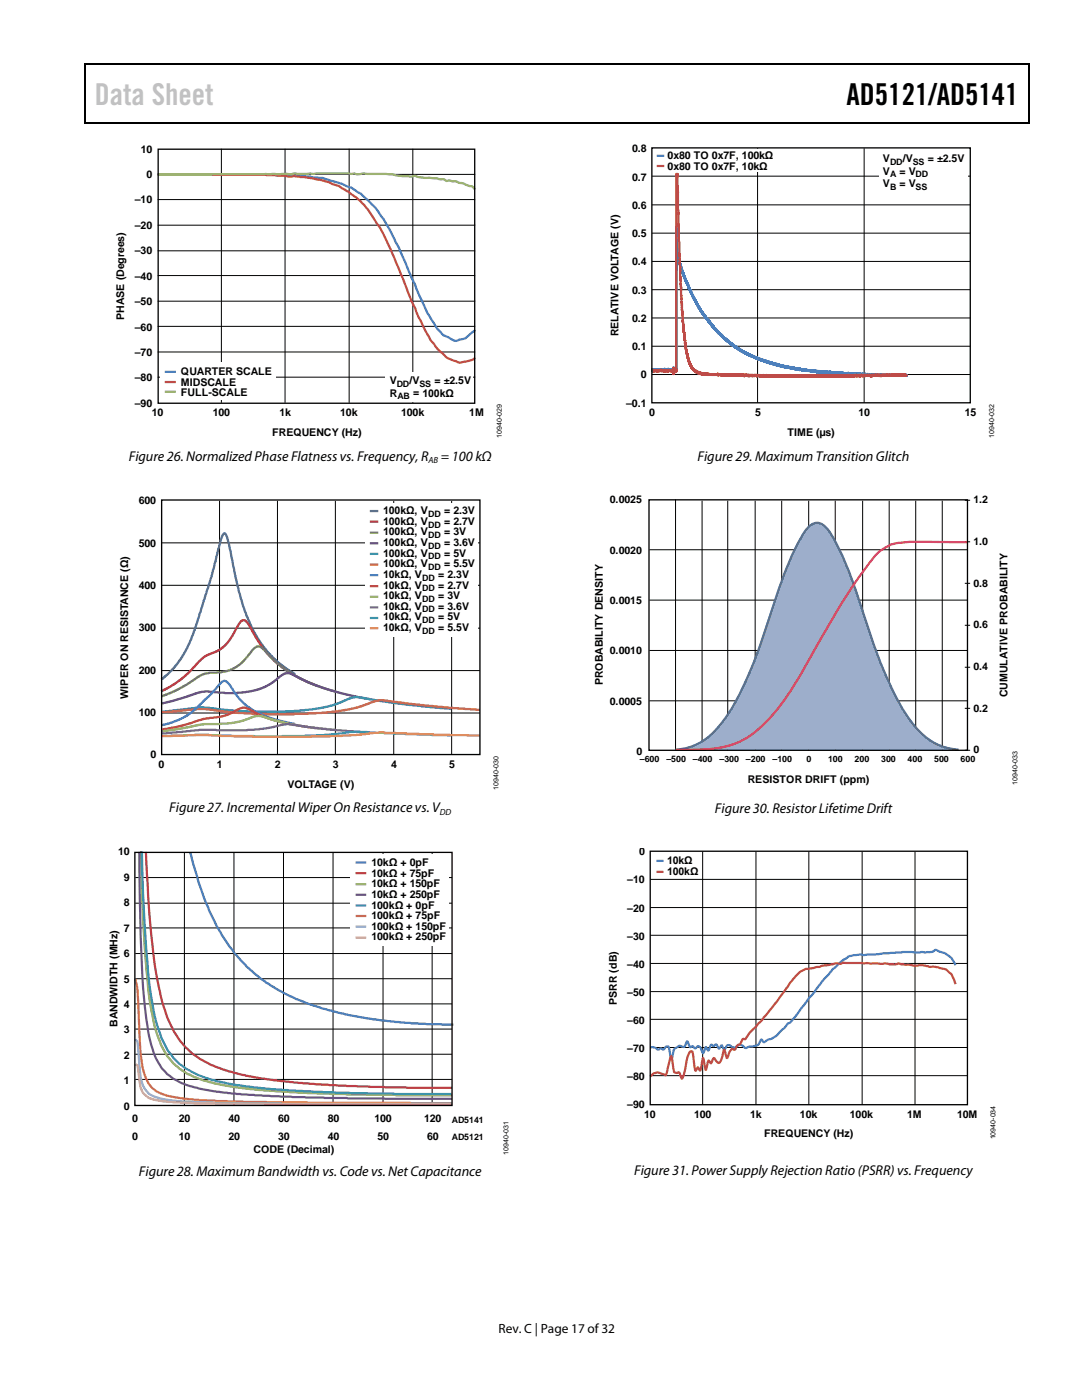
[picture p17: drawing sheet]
<svg xmlns="http://www.w3.org/2000/svg" width="216mm" height="279mm" viewBox="0 0 216 279" stroke-linecap="round" stroke-linejoin="round" font-family="sans-serif">
<defs><g id="words">
<text font-size="6" fill="#c1c1c1" x="18.9" y="20.9">Data Sheet</text>
<text font-size="6" x="168.9" y="20.9">AD5121/AD5141</text>
<g font-size="2.8">
<text x="25.7" y="91.9">Figure 26. NormalizedPhase Flatness vs. Frequency, R</text>
<text x="88" y="91.9">= 100 kΩ</text>
<text x="139.2" y="91.9">Figure 29. Maximum Transition Glitch</text>
<text x="33.8" y="162">Figure 27. Incremental Wiper On Resistance vs. V</text>
<text x="142.7" y="162.2">Figure 30. Resistor Lifetime Drift</text>
<text x="27.7" y="234.7">Figure 28. Maximum Bandwidth vs. Code vs. Net Capacitance</text>
<text x="126.5" y="234.4">Figure 31. Power Supply Rejection Ratio (PSRR) vs. Frequency</text>
</g>
<text font-size="2.7" x="99.5" y="266">Rev. C | Page 17 of32</text>
<g font-size="2.1">
<text x="28.1" y="30.5">10</text>
<text x="29.3" y="35.5">0</text>
<text x="126.1" y="30.4">0.8</text>
<text x="133.2" y="31.8">0x80 TO 0x7F, 100k</text>
<text x="133.2" y="33.9">0x80 TO 0x7F, 10k</text>
<text x="151.5" y="33.9">Ω</text>
<text x="152.6" y="31.8">Ω</text>
<text x="176.2" y="32.4">V</text>
<text x="176.2" y="34.9">V</text>
<text x="179.5" y="34.9">= V</text>
<text x="180.2" y="32.4">/V</text>
<text x="185.1" y="32.4">= ±2.5V</text>
<text x="26.9" y="40.6">–10</text>
<text x="126.1" y="41.7">0.6</text>
<text x="126.1" y="36">0.7</text>
<text x="176.2" y="37.3">V</text>
<text x="179.5" y="37.3">= V</text>
<text x="26.9" y="45.7">–20</text>
<text x="126.1" y="47.3">0.5</text>
<text x="26.9" y="50.7">–30</text>
<text x="126.1" y="53">0.4</text>
<text x="26.9" y="55.8">–40</text>
<text x="126.1" y="58.6">0.3</text>
<text x="24.8" y="63.9" transform="rotate(-90 24.8 63.9)">PHASE (Degrees)</text>
<text x="26.9" y="66">–60</text>
<text x="26.9" y="60.9">–50</text>
<text x="126.1" y="64.3">0.2</text>
<text x="26.9" y="71">–70</text>
<text x="123.4" y="67.1" transform="rotate(-90 123.4 67.1)">RELATIVE VOLTAGE (V)</text>
<text x="126.1" y="69.9">0.1</text>
<text x="26.9" y="76.1">–80</text>
<text x="36.1" y="74.9">QUARTER SCALE</text>
<text x="36.1" y="77">MIDSCALE</text>
<text x="77.8" y="76.7">V</text>
<text x="81.7" y="76.7">/V</text>
<text x="86.7" y="76.7">= ±2.5V</text>
<text x="127.9" y="75.5">0</text>
<text x="26.9" y="81.2">–90</text>
<text x="30.3" y="83">10</text>
<text x="36.1" y="79.1">FULL-SCALE</text>
<text x="42.4" y="83">100</text>
<text x="55.8" y="83">1k</text>
<text x="67.9" y="83">10k</text>
<text x="77.8" y="79.2">R</text>
<text x="80" y="83">100k</text>
<text x="82.5" y="79.2">= 100kΩ</text>
<text x="93.6" y="83">1M</text>
<text x="125" y="81.2">–0.1</text>
<text x="129.5" y="83">0</text>
<text x="150.7" y="83">5</text>
<text x="171.3" y="83">10</text>
<text x="192.5" y="83">15</text>
<text x="54.3" y="87">FREQUENCY (Hz)</text>
<text x="157.1" y="87">TIME (µs)</text>
<text x="27.7" y="100.6">600</text>
<text x="121.7" y="100.5">0.0025</text>
<text x="194.2" y="100.5">1.2</text>
<text x="76.4" y="104.7">100kΩ, V</text>
<text x="76.4" y="106.9">100kΩ, V</text>
<text x="76.4" y="102.6">100kΩ, V</text>
<text x="88.6" y="102.6">= 2.3V</text>
<text x="88.6" y="104.7">= 2.7V</text>
<text x="88.6" y="106.9">= 3V</text>
<text x="27.7" y="109.1">500</text>
<text x="76.4" y="109">100kΩ, V</text>
<text x="76.4" y="111.1">100kΩ, V</text>
<text x="76.4" y="113.2">100kΩ, V</text>
<text x="88.6" y="109">= 3.6V</text>
<text x="88.6" y="111.1">= 5V</text>
<text x="88.6" y="113.2">= 5.5V</text>
<text x="121.7" y="110.5">0.0020</text>
<text x="194.2" y="108.8">1.0</text>
<text x="27.7" y="117.6">400</text>
<text x="76.4" y="115.3">10kΩ, V</text>
<text x="76.4" y="117.4">10kΩ, V</text>
<text x="76.4" y="119.6">10kΩ, V</text>
<text x="87.4" y="115.3">= 2.3V</text>
<text x="87.4" y="117.4">= 2.7V</text>
<text x="87.4" y="119.6">= 3V</text>
<text x="194.2" y="117.1">0.8</text>
<text x="76.4" y="121.7">10kΩ, V</text>
<text x="76.4" y="123.8">10kΩ, V</text>
<text x="76.4" y="125.9">10kΩ, V</text>
<text x="87.4" y="121.7">= 3.6V</text>
<text x="87.4" y="123.8">= 5V</text>
<text x="87.4" y="125.9">= 5.5V</text>
<text x="121.7" y="120.5">0.0015</text>
<text x="194.2" y="125.4">0.6</text>
<text x="27.7" y="126">300</text>
<text x="121.7" y="130.6">0.0010</text>
<text x="27.7" y="134.5">200</text>
<text x="120.3" y="136.8" transform="rotate(-90 120.3 136.8)">PROBABILITY DENSITY</text>
<text x="194.2" y="133.7">0.4</text>
<text x="25.5" y="139.5" transform="rotate(-90 25.5 139.5)">WIPER ON RESISTANCE (Ω)</text>
<text x="27.7" y="142.9">100</text>
<text x="121.7" y="140.6">0.0005</text>
<text x="194.2" y="142">0.2</text>
<text x="201" y="139.1" transform="rotate(-90 201 139.1)">CUMULATIVE PROBABILITY</text>
<text x="30" y="151.4">0</text>
<text x="31.7" y="153.2">0</text>
<text x="43.3" y="153.2">1</text>
<text x="54.8" y="153.2">2</text>
<text x="66.4" y="153.2">3</text>
<text x="78" y="153.2">4</text>
<text x="89.6" y="153.2">5</text>
<text x="127" y="150.6">0</text>
<text x="194.2" y="150.3">0</text>
<text x="57.3" y="157.2">VOLTAGE (V)</text>
<text x="149.2" y="156.3">RESISTOR DRIFT (ppm)</text>
<text x="23.5" y="170.7">10</text>
<text x="74.1" y="172.9">10kΩ + 0pF</text>
<text x="127.5" y="170.7">0</text>
<text x="133.1" y="172.5">10kΩ</text>
<text x="24.7" y="175.8">9</text>
<text x="74.1" y="175">10kΩ + 75pF</text>
<text x="74.1" y="177.1">10kΩ + 150pF</text>
<text x="74.1" y="179.2">10kΩ + 250pF</text>
<text x="125.2" y="176.3">–10</text>
<text x="133.1" y="174.6">100kΩ</text>
<text x="24.7" y="185.9">7</text>
<text x="24.7" y="180.8">8</text>
<text x="74.1" y="181.3">100kΩ + 0pF</text>
<text x="74.1" y="183.5">100kΩ + 75pF</text>
<text x="74.1" y="185.6">100kΩ + 150pF</text>
<text x="125.2" y="181.9">–20</text>
<text x="24.7" y="191">6</text>
<text x="74.1" y="187.7">100kΩ + 250pF</text>
<text x="125.2" y="187.5">–30</text>
<text x="24.7" y="196.1">5</text>
<text x="125.2" y="193.1">–40</text>
<text x="24.7" y="201.2">4</text>
<text x="123.1" y="200.5" transform="rotate(-90 123.1 200.5)">PSRR (dB)</text>
<text x="125.2" y="198.7">–50</text>
<text x="23.4" y="205" transform="rotate(-90 23.4 205)">BANDWIDTH (MHz)</text>
<text x="24.7" y="206.2">3</text>
<text x="125.2" y="210">–70</text>
<text x="125.2" y="204.4">–60</text>
<text x="24.7" y="211.3">2</text>
<text x="125.2" y="215.6">–80</text>
<text x="24.7" y="221.5">0</text>
<text x="24.7" y="216.4">1</text>
<text x="125.2" y="221.2">–90</text>
<text x="26.4" y="224">0</text>
<text x="26.4" y="227.5">0</text>
<text x="35.7" y="224">20</text>
<text x="35.7" y="227.5">10</text>
<text x="45.6" y="224">40</text>
<text x="45.6" y="227.5">20</text>
<text x="55.5" y="224">60</text>
<text x="55.5" y="227.5">30</text>
<text x="65.4" y="224">80</text>
<text x="65.4" y="227.5">40</text>
<text x="74.7" y="224">100</text>
<text x="75.3" y="227.5">50</text>
<text x="84.6" y="224">120</text>
<text x="85.2" y="227.5">60</text>
<text x="128.6" y="223.1">10</text>
<text x="138.5" y="223.1">100</text>
<text x="149.7" y="223.1">1k</text>
<text x="152.5" y="227">FREQUENCY (Hz)</text>
<text x="159.6" y="223.1">10k</text>
<text x="169.6" y="223.1">100k</text>
<text x="181" y="223.1">1M</text>
<text x="191" y="223.1">10M</text>
<text x="50.6" y="230.1">CODE (Decimal)</text>
</g>
<g font-size="1.8">
<text x="177.6" y="32.9">DD</text>
<text x="177.6" y="35.4">A</text>
<text x="182.2" y="32.9">SS</text>
<text x="182.7" y="35.4">DD</text>
<text x="177.6" y="37.9">B</text>
<text x="182.7" y="37.9">SS</text>
<text x="79.2" y="77.2">DD</text>
<text x="83.7" y="77.2">SS</text>
<text x="79.3" y="79.7">AB</text>
<text x="85.5" y="92.5">AB</text>
<text x="85.4" y="103.2">DD</text>
<text x="85.4" y="105.3">DD</text>
<text x="85.4" y="107.4">DD</text>
<text x="85.4" y="109.5">DD</text>
<text x="85.4" y="111.6">DD</text>
<text x="85.4" y="113.7">DD</text>
<text x="84.3" y="115.9">DD</text>
<text x="84.3" y="118">DD</text>
<text x="84.3" y="120.1">DD</text>
<text x="84.3" y="122.2">DD</text>
<text x="84.3" y="124.3">DD</text>
<text x="84.3" y="126.4">DD</text>
<text x="87.8" y="162.6">DD</text>
<text x="90.2" y="224.1">AD5141</text>
<text x="90.2" y="227.5">AD5121</text>
</g>
<g font-size="1.7">
<text x="127.7" y="152.2">–600</text>
<text x="133" y="152.2">–500</text>
<text x="138.3" y="152.2">–400</text>
<text x="143.6" y="152.2">–300</text>
<text x="148.8" y="152.2">–200</text>
<text x="154.1" y="152.2">–100</text>
<text x="160.9" y="152.2">0</text>
<text x="165.2" y="152.2">100</text>
<text x="170.5" y="152.2">200</text>
<text x="175.8" y="152.2">300</text>
<text x="181.1" y="152.2">400</text>
<text x="186.4" y="152.2">500</text>
<text x="191.7" y="152.2">600</text>
</g>
<g font-size="1.4">
<text x="100.1" y="87.4" transform="rotate(-90 100.1 87.4)">10940-029</text>
<text x="198.4" y="87.4" transform="rotate(-90 198.4 87.4)">10940-032</text>
<text x="99.4" y="157.6" transform="rotate(-90 99.4 157.6)">10940-030</text>
<text x="203" y="156.7" transform="rotate(-90 203 156.7)">10940-033</text>
<text x="198.6" y="227.4" transform="rotate(-90 198.6 227.4)">10940-034</text>
<text x="101.5" y="230.5" transform="rotate(-90 101.5 230.5)">10940-031</text>
</g>
</g></defs>
<path d="M16.9 12.7h.2v1h-.2zM16.9 12.7h.2v.3h-.2zM82.5 12.7h.3v.3h-.3zM205.1 12.7h.3v1h-.3zM205.1 12.7h.3v.3h-.3zM16.9 24.4h.2v.2h-.2zM82.3 24.4h.2v.2h-.2zM205.1 24.4h.3v.2h-.3z" fill="#000"/>
<path d="M17 13.7v10.7M17.1 12.8h65.4M82.8 12.8h122.3M205.2 13.7v10.7M17.1 24.5h188" fill="none" stroke="#000" stroke-width=".25"/>
<g fill="none" stroke="#000" stroke-width=".2">
<path d="M31.5 39.8h63.3M31.5 34.8h63.3M44.2 29.7v50.7M56.9 29.7v50.7M69.7 29.7v50.7M82.4 29.7v50.7M31.5 55h63.3M31.5 50.1h63.3M31.5 44.9h63.3M31.5 75.3h63.3M31.5 70.2h63.3M31.5 65.1h63.3"/>
<path d="M31.5 60.1h63.3"/>
</g>
<path d="M31.5 34.8l25.9 .1 3.2 .2 1.7 .3a14.7 14.7 0 0 1 4.4 .8l2.2 .8a12.6 12.6 0 0 1 4.4 2.8l2 2.2 1.2 1.6 1.4 2.5 1.7 3.4 4.3 9.9a28.6 28.6 0 0 0 3.7 6.6 5.2 5.2 0 0 0 2.4 1.6 1.47 1.47 0 0 0 1.8 .2 2.38 2.38 0 0 0 2-1.1l1-.9" fill="none" stroke="#4a7ebb" stroke-width=".44"/>
<path d="M31.5 34.8l21.5 .1 3.8 .2 .6 .1h1.3l4.2 .5a15.2 15.2 0 0 1 4.2 1.3l.5 .1 1.7 1.1a14.9 14.9 0 0 1 5.8 6.3 42.3 42.3 0 0 1 3.8 7.7l3.2 7.9 2.4 5.1a16.8 16.8 0 0 0 2.7 4.3l.6 .7a6.4 6.4 0 0 0 4.3 2.1l2.1-.5 .6-.4" fill="none" stroke="#be4b48" stroke-width=".44"/>
<path d="M31.5 34.8h24.1l1.4-.1 1.1 .1 .6-.2h11.8a2.82 2.82 0 0 0 1.9 0l.6 .1a45.3 45.3 0 0 1 7.9 .5h1.2a2.39 2.39 0 0 1 1.7 .2l.9 .1a10.8 10.8 0 0 1 4.2 .5l.2 .1 .4-.1 1.5 .2 2.1 .7a2.46 2.46 0 0 1 1.7 .9" fill="none" stroke="#98b954" stroke-width=".44"/>
<path d="M32 72.4h23.1v7.4h-23.1z" fill="#fff"/>
<path d="M32.9 74.2h2.2" fill="none" stroke="#4a7ebb" stroke-width=".44"/>
<path d="M32.9 76.2h2.2" fill="none" stroke="#be4b48" stroke-width=".44"/>
<path d="M32.9 78.2h2.2" fill="none" stroke="#98b954" stroke-width=".44"/>
<path d="M31.6 29.8h63.1v50.7h-63.1z" fill="none" stroke="#000" stroke-width=".26"/>
<path d="M77 74.4h17.4v5.8h-17.4z" fill="#fff"/>
<path d="M43.8 100v50.6M55.4 100v50.6M66.9 100v50.6M78.6 100v50.6M90.1 100v50.6M32.3 116.8h63.5M32.3 108.3h63.5M32.3 133.8h63.5M32.3 125.4h63.5M32.3 142.3h63.5" fill="none" stroke="#000" stroke-width=".2"/>
<path d="M58.8 134.5l-2.7-1.8-2.4-2.2-1.9-2.4-1.1-1.9-1.5-3.3-1.2-3.4-1-4.3-1.3-6.6a3.9 3.9 0 0 0-.9-2.2l-.5 .5-.3 .9-1.8 7.2-3.3 10.7-.7 1.9-.8 1.7-1.9 3-1.7 1.9-1.5 1.4" fill="none" stroke="#3c679a" stroke-width=".44"/>
<path d="M63.4 136.9l-2.7-1-2.2-1.2-3.3-2.4-1.9-1.8-1.1-1.5-1.2-1.8-1.3-2.5a1.57 1.57 0 0 0-1.3-.9l-.7 .7-1.3 2.5-1.5 1.9-1.2 .9-3 1.3-3.7 3.8-2.1 1.6-2.6 1.5" fill="none" stroke="#9d3d3a" stroke-width=".44"/>
<path d="M66.9 138.1l-3.9-1.3-4.1-1.9-3.4-2.3-2.9-3a1.16 1.16 0 0 0-2-.1l-1.9 2.4-2 1.5-1.3 .5-1.2 .3-2.5 .1-1.2 .2-1 .6-1.7 1.2-2.3 1.3-3.2 1.3" fill="none" stroke="#7d9844" stroke-width=".44"/>
<path d="M73.8 139.6l-4.5-.9-4.1-1.2-3.7-1.3-3.4-1.7a2.04 2.04 0 0 0-2.3 .6l-1.2 1-1.4 .8-1.6 .7-1.4 .4-3 .3h-2.3l-3.3-.3-1.4 .1-4.2 1.4-3.7 .9" fill="none" stroke="#664e83" stroke-width=".44"/>
<path d="M89.9 141.5l-8.2-.8-6.4-.9-3.1-.6-1.5-.1-1 .3-1.6 .8-1.8 .6-2.7 .6-3.7 .5-2.9 .1h-7.5l-4-.2-5.4-.7-7.8 .9" fill="none" stroke="#388ca2" stroke-width=".44"/>
<path d="M95.8 141.7l-10.4-.8-8.8-1.2h-.9l-1.5 .4-2.1 .9-2 .5-3.2 .5-3.9 .4-4.3 .2-8.2-.1-5-.4-4.3-.6h-2.1l-6.8 .7" fill="none" stroke="#cb7833" stroke-width=".44"/>
<path d="M58.8 144.5l-4.8-1.1-1.8-.8-1.9-.9-1.8-1.4-1.5-1.8-.9-1.4a2.12 2.12 0 0 0-1.4-1.2l-.7 .4-1.3 1.7-3.8 3.7-1.5 1.1-2.2 1.1-2.9 .9" fill="none" stroke="#4a7ebb" stroke-width=".44"/>
<path d="M63.4 145.3l-4.9-.6-3.8-.9-2.9-1.1-2.1-1.1a2.08 2.08 0 0 0-2.5 .2l-2.2 1-1.7 .4-2.7 .2-3.9 1.4-3.4 .7-1 .1" fill="none" stroke="#be4b48" stroke-width=".44"/>
<path d="M66.9 145.6h-1.7l-5.6-.7-4.5-1-2.7-.9a3.5 3.5 0 0 0-2.9 .4l-2.7 .8-2.9 .3h-3.3l-4.2 .9-4.1 .5" fill="none" stroke="#98b954" stroke-width=".44"/>
<path d="M73.8 146.2l-8.6-.6-8.2-1.1-3.8 .9-2.5 .2h-11l-3.4 .5-4 .3" fill="none" stroke="#7d60a0" stroke-width=".44"/>
<path d="M89.9 146.8l-11.2-.4-7.9-.4-4.9 .6-5.2 .3-9.8 .1-9.3-.4-9.3 .3" fill="none" stroke="#46aac5" stroke-width=".44"/>
<path d="M95.8 146.8l-12.2-.3-8-.3-5.7 .6-8 .3h-11.3l-8.6-.4-9.7 .2" fill="none" stroke="#f69240" stroke-width=".44"/>
<path d="M32.3 99.8h63.5v50.8h-63.5z" fill="none" stroke="#000" stroke-width=".26"/>
<path d="M72.8 100.3h22.5v26.7h-22.5z" fill="#fff"/>
<path d="M73.8 102h1.7" fill="none" stroke="#3c679a" stroke-width=".44"/>
<path d="M73.8 104.1h1.7" fill="none" stroke="#9d3d3a" stroke-width=".44"/>
<path d="M73.8 106.3h1.7" fill="none" stroke="#7d9844" stroke-width=".44"/>
<path d="M73.8 108.4h1.7" fill="none" stroke="#664e83" stroke-width=".44"/>
<path d="M73.8 110.5h1.7" fill="none" stroke="#388ca2" stroke-width=".44"/>
<path d="M73.8 112.7h1.7" fill="none" stroke="#cb7833" stroke-width=".44"/>
<path d="M73.8 125.4h1.7" fill="none" stroke="#f69240" stroke-width=".44"/>
<path d="M73.8 114.8h1.7" fill="none" stroke="#4a7ebb" stroke-width=".44"/>
<path d="M73.8 117h1.7" fill="none" stroke="#be4b48" stroke-width=".44"/>
<path d="M73.8 119.1h1.7" fill="none" stroke="#98b954" stroke-width=".44"/>
<path d="M73.8 121.2h1.7" fill="none" stroke="#7d60a0" stroke-width=".44"/>
<path d="M73.8 123.3h1.7" fill="none" stroke="#46aac5" stroke-width=".44"/>
<g fill="none" stroke="#000" stroke-width=".2">
<path d="M27 175.1h63.2M36.8 170.1v50.5M46.7 170.1v50.5M56.6 170.1v50.5M66.5 170.1v50.5M76.4 170.1v50.5M86.2 170.1v50.5M27 195.3h63.2M27 190.3h63.2M27 185.2h63.2M27 180.2h63.2M27 215.4h63.2"/>
<path d="M27 210.4h63.2M27 205.4h63.2M27 200.3h63.2"/>
</g>
<path d="M37.9 170.1l1.6 5.7 1.3 3.6 .9 2.3 1.9 3.8a30 30 0 0 0 3.8 5.4l1.8 2 1.5 1.3 3.4 2.5 4.9 2.7 5.2 1.8 4.7 1.3 7.4 1.2 9 .7 5.2 .1" fill="none" stroke="#416fa6" stroke-width=".44"/>
<path d="M28.1 169.8l.4 12.7 .6 10a60.6 60.6 0 0 0 2.3 14.1 12.5 12.5 0 0 0 4.6 6.8l1.3 .9 1.5 .7 2.9 1 4.2 .8 5.7 .7 14.4 .8 13.3 .3h10.9" fill="none" stroke="#86a44a" stroke-width=".44"/>
<path d="M27.8 170l.3 18.2a102.5 102.5 0 0 0 2 20.1 11.3 11.3 0 0 0 4 6.6l2.3 1.3 3.4 1.1 3.4 .6 5 .5 7.9 .5 8.8 .2 25.3 .2" fill="none" stroke="#6e548d" stroke-width=".44"/>
<path d="M28.3 169.9l.3 9.6 .5 9.2a76.8 76.8 0 0 0 2.3 16.1l.7 2.1 .8 1.6a11.5 11.5 0 0 0 5 5.2l1.6 .8 3.7 1.3 4 .8 6.9 .8 6.4 .4 9.5 .4 20.1 .1" fill="none" stroke="#3d96ae" stroke-width=".44"/>
<path d="M27 195.3a19.8 19.8 0 0 1 .6 6.1l.3 5.8a19.5 19.5 0 0 0 1.4 8.4 5.3 5.3 0 0 0 3.6 2.9l4 .8 8.7 .5 15.9 .3 28.7 .1" fill="none" stroke="#da8137" stroke-width=".44"/>
<path d="M27 207.4a1.38 1.38 0 0 1 .5 1.2l.3 3.4a11.1 11.1 0 0 0 1 5.2l.1 .2a3.6 3.6 0 0 0 2.3 1.6l3.2 .7 8.4 .4 13.3 .2h34.1" fill="none" stroke="#8ea5cb" stroke-width=".44"/>
<path d="M27 212.4l.4 .3 .1 .5a15.2 15.2 0 0 0 .9 4.7 5 5 0 0 0 4 1.8l4 .4 6.8 .2 46.9 .1" fill="none" stroke="#ce8e8d" stroke-width=".44"/>
<path d="M29.1 170l.6 10.8 .6 6.7a58.9 58.9 0 0 0 3.5 16.4l.9 1.9 1.3 2 2.3 2.4 1.5 1.1 3.3 1.6 2.6 .9 3.5 .9 6.9 1.1 9.7 .8 11.1 .4 13.3 .1" fill="none" stroke="#a8423f" stroke-width=".44"/>
<path d="M26.9 170.1h63.3v50.5h-63.3z" fill="none" stroke="#000" stroke-width=".26"/>
<path d="M69.9 170.5h19.7v18.3h-19.7z" fill="#fff"/>
<path d="M71 172.1h2.1" fill="none" stroke="#416fa6" stroke-width=".44"/>
<path d="M71 176.5h2.1" fill="none" stroke="#86a44a" stroke-width=".44"/>
<path d="M71 178.6h2.1" fill="none" stroke="#6e548d" stroke-width=".44"/>
<path d="M71 180.7h2.1" fill="none" stroke="#3d96ae" stroke-width=".44"/>
<path d="M71 182.8h2.1" fill="none" stroke="#da8137" stroke-width=".44"/>
<path d="M71 184.9h2.1" fill="none" stroke="#8ea5cb" stroke-width=".44"/>
<path d="M71 187.1h2.1" fill="none" stroke="#ce8e8d" stroke-width=".44"/>
<path d="M71 174.3h2.1" fill="none" stroke="#a8423f" stroke-width=".44"/>
<path d="M130.1 35.2h63.5M151.2 29.6v50.8M172.4 29.6v50.8M130.1 57.8h63.5M130.1 52.2h63.5M130.1 46.5h63.5M130.1 40.9h63.5M130.1 69.1h63.5M130.1 63.5h63.5M130.1 74.7h63.5" fill="none" stroke="#000" stroke-width=".2"/>
<g fill="none" stroke="#4a7ebb" stroke-width=".44">
<path d="M130.2 73.7v.2v-.2v.2v-.2v.2v-.2v.2v-.2v.2v-.2v.2l.1-.2v.2v-.2v.2v-.2v.2v-.2v.2v-.2l.1 .2v-.2v.2v-.2v.2v-.2v.2l.1-.2v.2v-.2v.2v-.2v.2v-.2l.2 .2v-.2v.3v-.3l.1 .2v-.2v.2v-.2v.2v-.2l.1 .2v-.2v.2v-.2v.2v-.2l.1 .2v-.2v.2v-.2v.2v-.2v.2v-.2v.2l.1-.2v.2v-.2v.2l.1-.2v.2v-.2v.2l.1-.2v.2v-.2v.2v-.2l.1 .2v-.2v.2v-.2v.2v-.2l.1 .2v-.2v.2v-.2v.2v-.2v.2l.1-.2v.2v-.2v.2l.1-.2v.2v-.2v.2v-.2v.2v-.2v.2v-.2v.2v-.2l.1 .1M140.2 62.6l-.5-.9v.2l-.1-.5-.1 .2v-.3l-.1 .1v-.2l-.1 .1-.1-.7v.2l-.1-.3-.1 .1-.4-.9-.1 .1v-.3v.2v-.3v.2l-1.4-3v.2v-.3l-.1 .1v-.4v.2l-.3-1-.1 .2v-.3v.2l-1.1-3.5v.2v-.5v.3l-.1-.1v-.5l-.1 .2-.1-.9v1.2l-.1-3.7-.1 5.1v-6.3v6.8v-8.5v28.4l-.1 .3v-.3l-.1 .3-.1-.3v.4v-.4l-.1 .3-.1-.5v.9l-.1-1.2-.1 .8v-.4v.3l-.1-.2v.2v-.2v.2l-.1-.2v.2l-.1-.2v.2v-.2v.2v-.2v.2l-.2-.2v.3v-.3v.2l-.1-.2v.2v-.2l-.3 .2v-.2l-.1 .2v-.3v.3v-.2v.2l-.1-.2v.2h-.1v-.2v.2v-.2v.2v-.2v.2v-.2l-.1 .2v-.2v.2v-.2v.2v-.2v.2v-.2l-.1 .2v-.2v.2v-.2v.2v-.2v.2l-.2-.2v.2l-.1-.3v.3v-.2v.2v-.2v.2l-.1-.2v.2v-.2l-.1 .2v-.2v.3v-.3v.2v-.2l-.1 .2-.1-.2v.2v-.2v.2l-.1-.2v.2v-.2v.2v-.2v.2l-.1-.2v.2v-.2l-.2 .2v-.2v.2M140.2 62.7l.1-.2v.3l.1-.1v.2h.2v.3l.1-.2v.3l.1-.2v.4v-.3l.1 .4 .1-.1v.2l.1-.2v.3h.2l.1 .4 .1-.2v.3v-.2v.3l.1-.1 .3 .5M141.9 64.7l.1 .3v-.2v.2v-.2v.2v-.2l.1 .2 .1-.1 .1 .3v-.2v.3v-.2l.3 .6 .1-.2v.3l.1-.1 .2 .3v-.2l.2 .6 .1-.2v.3l.1-.2v.2v-.2v.2l.1-.1v.2v-.1h.1M143.6 66.6h.2v.3v-.2l.1 .2v-.2v.4l.1-.2 .2 .3v-.2v.2v-.1l.3 .5 .1-.1 .1 .2v-.2v.3l.1-.2v.3l.1-.2 .1 .3 .1-.2v.2v-.2v.2h.1l.1 .1v-.1v.2M145.3 68.1v-.1v.2v-.2l.3 .5v-.2v.2v-.2v.2v-.2v.2l.1-.1v.2l.1-.2v.3v-.2v.2v-.2l.1 .2 .1-.2 .1 .4 .1-.2v.3l.1-.3v.3l.1-.2 .2 .4v-.2v.2v-.2v.2l.1-.1 .1 .2v-.2v.3v-.2l.2 .3M147 69.4l.1 .2v-.1v.1l.1-.1 .1 .1v-.1v.2l.1-.2 .1 .4 .1-.2v.2v-.2v.2v-.2v.2v-.2v.2h.3v.2v-.3l.1 .4 .1-.2v.2h.2v.1l.1-.1 .1 .2 .1-.2v.3v-.2l.1 .2 .1-.2 .2 .4v-.2v.2l.1-.2v.3l.2-.2 .2 .4 .2-.3v.3l.1-.2v.2l.1-.1v.2v-.2v.2l.1-.1 .1 .2v-.2v.2l.1-.2v.2v-.2v.2v-.2l.2 .2M150.4 71.1v.2l.1-.2v.3v-.2v.2v-.2l.1 .2v-.2v.2v-.2v.2l.1-.1v.2v-.2v.2v-.2l.1 .2 .1-.2 .1 .3v-.2l.2 .3v-.2l.1 .2v-.2v.2l.1-.2v.2l.1-.1 .1 .2v-.2v.2v-.1l.1 .1 .1-.1 .1 .2v-.2v.2v-.2l.1 .2v-.2v.2M152 71.8l.1 .2v-.2v.2v-.2l.1 .2 .1-.2 .2 .4v-.3l.1 .3v-.2l.1 .2 .1-.2v.3v-.3l.1 .3v-.2l.1 .2 .1-.2v.3v-.3v.3l.1-.2v.2v-.2v.2v-.2l.3 .2v-.2v.3v-.2l.2 .2 .2-.1v.2l.1-.2 .1 .1v-.1v.2v-.1l.1 .2 .1-.2v.2v-.2v.2v-.2l.1 .2v-.2l.1 .3v-.3l.2 .3v-.3l.1 .3v-.2v.2l.1-.2v.3l.1-.3 .1 .4v-.3l.1 .3 .1-.3v.2l.1-.1 .1 .2v-.2l.1 .2v-.2l.1 .3v-.2v.2l.1-.2v.2l.1-.2 .1 .3v-.3l.1 .3v-.2v.2l.1-.2 .1 .2v-.2v.2l.1-.2v.2v-.2l.1 .2v-.1v.2v-.2v.1v-.1v.1v-.1l.1 .1v-.1v.1l.2-.1v.2v-.2v.2l.1-.1v.1v-.1v.1v-.1v.1v-.1l.1 .1 .1-.1v.1v-.1l.1 .2v-.2v.2v-.2l.1 .2v-.2v.2v-.2l.1 .2v-.2v.2v-.2v.2v-.2v.2v-.2v.2v-.2l.1 .2v-.2v.2v-.2v.2v-.2l.1 .2 .1-.2v.3l.1-.3v.3l.1-.2v.2v-.2v.2v-.2v.2l.1-.2v.2v-.2v.2v-.1h.2v.2l.1-.2v.2l.1-.2 .1 .2v-.2l.1 .2v-.2v.3v-.2l.1 .2v-.2l.1 .2v-.2M158.8 73.7v-.2v.2l.1-.2v.2v-.2l.1 .2 .2-.2v.3v-.2v.2v-.2l.1 .2 .2-.2v.3v-.3l.1 .3 .1-.3 .2 .3 .3-.2 .1 .3v-.3v.3v-.3l.1 .3 .1-.2M160.5 73.9l.1-.1v.2l.1-.2v.2l.1-.2v.2v-.2l.1 .2 .1-.2v.2v-.1l.1 .1v-.1l.1 .1 .1-.1v.1v-.1l.3 .1v-.1l.1 .1v-.1l.1 .2v-.1l.1 .1v-.1v.1v-.1l.1 .1v-.1v.1v-.1l.1 .1 .1-.1v.1v-.1v.1l.1-.1v.1v-.1v.1l.1-.1v.1v-.1v.1v-.1v.1h.1v-.1v.2v-.2l.1 .2 .1-.2v.2v-.2l.1 .2v-.2l.1 .2 .1-.2v.3v-.3v.2l.1-.2v.2v-.2v.2v-.2l.1 .2v-.2v.2v-.2v.2l.1-.1v.2l.1-.3v.3v-.2l.1 .2v-.2v.2v-.2v.2v-.2v.2v-.2l.1 .2v-.2v.2l.2-.2v.2v-.2v.2l.1-.2v.2v-.2l.1 .2v-.2v.2v-.2v.2v-.2v.2v-.2v.2l.1-.2v.2l.1-.2 .1 .2v-.2v.3l.1-.3v.3v-.3v.2l.1-.1 .1 .2v-.2l.1 .2v-.3l.1 .3v-.2v.2v-.2v.2v-.2v.2v-.2v.2v-.2l.1 .2v-.2v.2l.1-.2v.2v-.2v.2v-.2v.2v-.2v.2v-.2v.2v-.2l.2 .2v-.2l.1 .3 .1-.3v.2h.1M165.5 74.5l.1-.4v.4v-.2l.2 .2v-.3v.3l.2-.2v.2v-.2v.2v-.2v.2l.1-.2v.2v-.2v.2v-.2l.2 .2v-.2v.2l.1-.1 .2 .1 .1-.2 .1 .3 .1-.2 .1 .2v-.2v.2v-.2v.2v-.2v.2v-.2v.2v-.2v.2v-.2v.2l.1-.2 .1 .2v-.2v.2"/>
<path d="M167.2 74.5l.1-.1v.2l.1-.2 .1 .2v-.2v.2l.1-.2 .1 .2v-.2l.1 .2v-.2v.3l.1-.3 .1 .3v-.3l.1 .3 .2-.3 .1 .3v-.2v.2v-.2v.2l.1-.2v.2v-.2v.2v-.2v.2v-.2l.1 .2 .1-.2 .1 .2v-.2v.2l.1-.1M168.9 74.7l.1-.2v.2v-.2v.2l.1-.2v.2v-.2v.2v-.2v.2v-.2l.2 .2v-.3v.3l.1-.2v.2l.1-.2v.2l.1-.2 .1 .2v-.2v.2v-.2v.2l.1-.2 .1 .2v-.2v.2l.1-.2v.2v-.1v.1v-.1v.1v-.1v.1v-.1l.1 .1 .1-.1v.1v-.1l.1 .1v-.1l.1 .1v-.1v.1l.2-.1v.1l.1-.1v.1v-.1v.1v-.1v.1l.1-.1v.1v-.1v.1v-.1v.1v-.1l.1 .1v-.1v.2l.1-.2v.1l.3-.1v.2v-.2v.1l.2-.1v.2v-.2v.2v-.2v.1v-.1v.1h.2v-.1l.1 .2 .1-.2v.2l.1-.2 .1 .2v-.2v.2l.2-.2v.1M172.3 74.7v.1v-.1v.1v-.1l.3 .1 .1-.2v.2v-.1v.1l.1-.1v.1v-.1v.1v-.1l.1 .1v-.1v.1v-.1l.1 .1v-.1v.1v-.1v.1l.1-.1v.1v-.2v.2v-.1v.1l.1-.1v.1v-.1v.1v-.1l.3 .1v-.1v.2v-.2v.1l.1-.1v.1v-.1v.1l.1-.1v.1l.1-.1v.1v-.1v.1v-.1l.1 .1v-.1l.1 .1 .1-.1 .1 .2 .1-.2 .1 .2v-.2l.1 .2v-.2l.3 .2v-.2l.1 .2v-.2l.1 .2 .1-.2v.2v-.2v.2v-.2v.2l.1-.2v.2v-.2v.2v-.2l.1 .2 .1-.2 .1 .2 .1-.2 .1 .2M175.7 74.8l.1 .1v-.2l.1 .2v-.2v.2v-.2l.1 .2v-.2v.2v-.2v.2l.1-.2v.3l.1-.3v.2v-.2v.2v-.2v.2v-.2v.2l.1-.2v.2v-.2v.2v-.2l.1 .2 .1-.2v.2v-.2v.2l.1-.2v.2v-.2v.2v-.2l.2 .2v-.2v.2v-.2l.1 .3v-.3v.2l.1-.2v.2v-.2l.1 .2v-.2v.2v-.2v.2l.1-.2v.2v-.2v.2l.1-.2v.2l.1-.1M179 74.8v.2l-.1-.3v.3l-.1-.3-.1 .3-.1-.3-.2 .3v-.3l-.1 .3v-.3v.2v-.2v.2v-.2l-.1 .2v-.1v.2l-.1-.3-.1 .3-.1-.3-.1 .3-.1-.3v.2v-.2v.2h-.2v-.1v.2l-.1-.3v.2M180.7 74.9l-.1-.1v.2l-.1-.2v.2l-.1-.2-.1 .2-.1-.3v.3v-.2l-.1 .2v-.2v.2v-.2l-.1 .2-.1-.2v.2v-.2l-.1 .2v-.3l-.1 .3v-.2v.2v-.2v.2v-.2v.2v-.2l-.1 .2v-.2l-.1 .2v-.2l-.1 .2-.1-.2v.2l-.1-.2-.1 .2-.1-.2v.2M180.7 74.8v.2v-.2v.2v-.2v.2l.1-.2 .1 .2v-.2"/>
</g>
<g fill="none" stroke="#be4b48" stroke-width=".44">
<path d="M135.2 35.2v-.5l-.1 .4v-.4h-.2v39.5l-.1-.3v.2v-.2l-.1 .2v-.2v.3v-.4l-.1 .6v-.5l-.1 .1-.1-.2v.9v-1.3v1l-.1-.8v.5l-.1-.2-.1 .2-.1-.2v.2l-.1-.2-.1 .2v-.2v.1l-.1-.1v.1v-.1v.1v-.1v.1l-.1-.1-.1 .1-.1-.1-.1 .1v-.1v.2v-.2l-.1 .2v-.2v.1v-.1v.1v-.1v.1l-.1-.1-.1 .1v-.1l-.1 .1v-.1v.2l-.1-.2-.2 .2v-.2v.2v-.2v.1h-.1v-.1v.2l-.1-.2-.1 .2-.1-.2v.1v-.1v.1l-.1-.1v.1v-.1v.1v-.1v.1l-.1-.1-.1 .1v-.2l-.1 .2M135.2 34.9l.2 10.3 .4 12 .5 8.2 .6 4.1M130.2 74v-.1v.2v-.2l.2 .2 .1-.2v.1v-.1v.1l.1-.1v.1v-.1v.1l.1-.1v.1v-.1v.1v-.1l.2 .1v-.1l.1 .2v-.2l.1 .1v-.1v.1v-.1v.1v-.1l.1 .1 .1-.1v.2l.1-.2v.1v-.1v.1v-.1l.2 .2v-.2v.1v-.1v.1l.1-.1v.1v-.1v.1v-.1v.1v-.1v.1v-.1v.1v-.1v.1h.1M136.9 69.4l.6 2.9 .2 .5v-.2v.4l.1-.2 .1 .4h.1v.2h.2v.3l.1-.2v.3h.2v.2v-.3v.3M138.5 73.9l.2 .2 .1-.1v.2l.1-.2v.3v-.3l.1 .3v-.3v.3l.2-.1 .1 .2v-.2v.3v-.2v.2v-.2v.2v-.2v.2v-.2v.2v-.2l.1 .2 .1-.2v.3v-.2l.1 .2 .1-.2 .1 .2 .1-.2v.3v-.2v.2v-.2l.1 .2v-.2v.2v-.2v.2v-.2v.2v-.2v.2v-.2v.2v-.2v.2v-.2l.1 .1v.1l.1-.2v.2M140.2 74.6v.1l.2-.2 .1 .2v-.1l.1 .1v-.1v.1v-.1v.1v-.1l.1 .1 .1-.1v.1v-.2v.2v-.1l.1 .1v-.1l.1 .2v-.2l.1 .2 .1-.2v.2l.1-.2 .2 .2v-.1v.1v-.1v.1l.1-.1v.1v-.1v.1v-.1h.3v.1M141.9 74.7h.1l.1 .1 .1-.1 .1 .1v-.1v.1l.1-.1 .1 .1 .1-.1 .1 .1 .1-.1 .1 .1v-.1l.1 .1v-.1v.1v-.1l.1 .1 .1-.2 .1 .3 .1-.2v.1v-.1v.1v-.1v.1v-.1v.1l.1-.1 .1 .1M143.6 74.7l.1 .1 .1-.1v.2v-.2v.1h.1v-.1l.1 .2v-.2v.2l.2-.2 .1 .2 .1-.2 .1 .2v-.2v.2l.1-.2 .1 .2v-.2v.2v-.2v.2v-.2l.2 .2v-.2v.2v-.2l.1 .2v-.2v.2v-.2v.2l.1-.2v.2v-.2v.2v-.2l.1 .2v-.2v.2v-.2v.2l.1-.2v.2v-.2v.2v-.2v.1M145.3 74.7v.2v-.2v.2v-.2l.1 .2v-.2v.2l.1-.2v.2v-.2v.2v-.2v.2l.1-.2 .1 .2v-.2l.1 .3v-.3v.2v-.2v.2v-.2l.1 .2v-.2l.1 .2v-.2v.3l.1-.3v.2v-.2v.2v-.2l.1 .2v-.2v.2v-.2v.2v-.2v.2l.1-.2 .1 .2v-.1v.2v-.3l.1 .3v-.3v.2l.1-.2v.2v-.1v.1l.1-.2 .1 .2v-.1v.2v-.3v.2l.1-.2 .1 .2v-.2l.2 .3v-.3v.3v-.2l.1 .2v-.2l.2 .2v-.3l.1 .3 .1-.3 .1 .3 .1-.3v.3v-.2l.1 .2v-.2v.2v-.2l.1 .2v-.2v.2v-.2l.1 .2v-.2l.1 .2v-.2v.2v-.2v.2v-.2v.2v-.2v.2v-.2v.2v-.2l.1 .2 .1-.2v.3v-.3v.2l.2-.2v.2v-.2v.2v-.2l.1 .2v-.2v.2v-.2v.2l.1-.2v.2v-.2v.2v-.2v.2v-.2l.1 .2v-.2v.2v-.2v.2v-.2l.1 .2v-.2v.2l.2-.2v.3v-.3v.2v-.2l.1 .2 .1-.2 .1 .3 .1-.3v.2v-.2v.2l.1-.2v.2v-.2l.1 .2v-.2v.2l.1-.2 .1 .2v-.2v.3v-.2v.1l.1-.2v.2h.2v-.2M150.4 74.9l.1 .1v-.2v.3v-.3l.1 .2v-.2v.2l.1-.2v.2v-.2v.2h.2v-.2l.1 .3v-.3v.2l.1-.2 .1 .2v-.2l.1 .3v-.3v.2l.2-.1v.2l.1-.3 .1 .3 .1-.2 .1 .2v-.2l.1 .2v-.2v.1M152 74.9v.2v-.2l.2 .2 .1-.3v.3l.1-.2 .1 .2v-.2l.1 .2v-.2v.2v-.2v.2v-.2v.2v-.2l.1 .2v-.2l.1 .2v-.2v.2l.1-.2v.2v-.3l.1 .4v-.3l.1 .2v-.2l.1 .2v-.2v.2v-.2v.2v-.2v.2l.2-.2v.3v-.3v.2v-.2l.1 .2v-.2v.2v-.2l.1 .2 .1-.2v.2M153.7 75l.1 .1 .1-.2 .1 .3 .1-.3v.2l.1-.2v.2v-.2v.2v-.2v.2v-.2l.1 .2v-.2v.2v-.2v.2v-.2v.2v-.2v.2v-.2v.2l.1-.2v.2v-.2v.2v-.2v.2v-.2l.1 .2v-.2v.2v-.2v.2l.1-.2v.2v-.2v.2v-.2v.2v-.2l.2 .2v-.2v.3l.1-.3v.2v-.2l.1 .2v-.2v.2v-.2v.2l.1-.2 .2 .2v-.2v.3l.1-.3v.2l.1-.2v.2l.1-.2v.2v-.2v.2l.1-.2 .1 .2v-.2v.3v-.3v.3v-.3v.2l.1-.2 .1 .2 .1-.2v.2v-.2v.2l.1-.2v.2v-.2v.2l.1-.2 .1 .2v-.2v.3l.1-.3v.2v-.2v.2v-.2v.2v-.2v.2l.1-.2v.2v-.2v.2v-.2v.2h.2v-.2l.1 .2v-.2v.3v-.2h.2"/>
<path d="M157.1 74.9l.1 .3 .1-.3v.3l.1-.3 .1 .3 .1-.4v.3l.1-.2 .1 .3v-.3l.1 .3 .1-.3v.3l.2-.3 .1 .3v-.3v.2h.2v-.2v.2l.1-.2v.2v-.2v.2l.1-.2v.2v-.2v.2v-.1l.1 .1M158.8 75v.2l.1-.3 .1 .3 .1-.3 .1 .3 .1-.3 .1 .3 .1-.3 .1 .3v-.3v.3l.1-.3 .1 .3 .2-.3v.3l.1-.3 .1 .3 .1-.3 .1 .3 .1-.2M160.5 75.1v-.2l.1 .3v-.2l.1 .2 .1-.2v.1v-.2l.1 .3 .1-.3v.3l.1-.2v.1l.2-.1v.2v-.2l.1 .2 .1-.2v.2l.1-.3 .1 .3v-.2l.1 .2v-.2h.1v.1v-.2v.2l.1-.2v.2l.1-.2 .1 .2M162.2 75v.2v-.2l.1 .2 .1-.2v.2l.1-.2v.1v-.1l.1 .1v-.2v.2v-.2l.1 .2 .1-.2 .1 .3v-.3v.3l.1-.3v.2v-.2v.2v-.2v.2l.2-.2 .1 .3v-.3l.2 .3v-.3v.3l.1-.3 .1 .3v-.2h.2M163.9 74.9v.3l.1-.3v.3l.1-.3v.3l.1-.3v.2l.1-.1 .1 .1v-.2v.2v-.2l.1 .2v-.2v.2v-.2v.1l.1 .1v-.2l.1 .2v-.2l.1 .2v-.3v.4v-.3v.2v-.2v.2v-.2v.2v-.2l.1 .2v-.2v.2v-.2v.2v-.2v.2v-.2v.2v-.2l.1 .2v-.2v.2v-.2v.2v-.2l.1 .2v-.2v.2l.1-.2v.2v-.2v.2v-.2l.1 .2v-.2v.2v-.2v.2l.1-.2v.2l.1-.2v.2v-.2v.3v-.2M167.2 75l-.1-.1v.2l-.1-.2v.2v-.2v.2v-.2v.2v-.2l-.3 .2v-.2l-.1 .2-.1-.2-.1 .2-.1-.2v.2v-.2l-.1 .2-.1-.2-.1 .2-.1-.3v.3v-.2v.2v-.2v.2l-.1-.2v.2v-.2v.2v-.2l-.1 .2v-.2v.2v-.2v.2l-.1-.2-.1 .2v-.2v.2M167.2 74.9v.2l.1-.2v.2v-.2v.2v-.2l.1 .2v-.2l.1 .2v-.2v.2v-.2v.2l.1-.2v.2v-.2v.2v-.2l.1 .2v-.2v.2l.1-.2 .1 .2v-.3v.3v-.2l.1 .2v-.2v.2v-.2l.1 .2v-.2v.2v-.2l.1 .2v-.2v.2l.1-.2 .1 .2v-.2v.2v-.2l.1 .2v-.2v.2v-.2v.2v-.2v.2l.3-.2v.2l.1-.2 .1 .2v-.2v.2v-.2v.2v-.2l.1 .2 .1-.2v.2v-.3l.1 .3v-.3v.2v-.2v.2l.1-.1v.2l.1-.3v.3v-.2l.1 .2v-.2l.1 .2v-.2l.1 .2 .1-.2v.2v-.3l.1 .3v-.2v.2v-.2l.2 .2 .1-.3 .1 .3 .1-.3 .1 .3v-.3v.2l.1-.1 .1 .1v-.2v.2v-.2v.3l.1-.3 .1 .3v-.2v.1l.2-.1v.2v-.3v.2l.1-.2 .1 .2v-.2l.1 .3v-.3v.3l.1-.2v.2l.1-.3v.3v-.3l.1 .2 .1-.2v.2v-.2v.2v-.2v.2v-.2l.1 .2 .1-.2v.3l.1-.3 .1 .2M172.3 74.9v.1l.1-.2 .1 .2v-.2l.1 .2v-.2v.3l.1-.3 .1 .2v-.2v.2l.1-.2v.2l.2-.2 .1 .2 .1-.2v.2v-.2l.3 .2v-.2l.1 .3v-.3l.1 .3v-.3v.2v-.2l.1 .2v-.2v.3v-.3l.1 .2M174 74.9v.2v-.3v.2v-.2l.1 .2v-.2v.2v-.2v.2v-.2v.2l.1-.2v.2l.1-.2v.2v-.2l.1 .2v-.2v.2v-.2v.2l.1-.1v.1v-.1v.1v-.1v.1v-.1l.1 .1v-.3v.3l.1-.2v.2l.1-.2v.2v-.2v.2v-.2v.2v-.2v.2l.1-.2v.2v-.2v.2l.1-.2v.2v-.2v.2v-.2l.1 .2v-.2l.1 .2v-.2v.2v-.2v.2v-.2v.2l.2-.2v.2v-.2l.1 .2 .1-.2 .1 .2M175.7 74.9l.1-.1v.3v-.3v.2v-.2v.2l.1-.2v.2v-.2l.1 .2v-.2v.2v-.2v.2v-.2v.2v-.2l.1 .2v-.2v.2l.1-.2v.2v-.2v.2v-.2v.2l.1-.2v.2v-.2v.2v-.2l.1 .2v-.2v.2v-.2v.2v-.2v.2l.1-.2v.2v-.2v.2v-.2v.2l.1-.2v.2v-.2v.2v-.2l.1 .2v-.2v.2l.1-.2v.2v-.2v.2v-.2v.2v-.2v.2v-.2v.2v-.2l.1 .2v-.2v.2v-.2v.2v-.2l.1 .2v-.2v.2v-.2l.1 .2v-.2v.2v-.2l.1 .2v-.2v.2v-.2v.2l.1-.2v.2v-.2v.2v-.2v.2v-.2l.1 .1M177.4 74.8v.2v-.2v.2v-.2v.2v-.2l.1 .2v-.2v.2v-.2v.2v-.2v.2v-.2l.1 .2v-.2v.2v-.2v.2v-.2l.1 .2v-.2v.2l.2-.2v.2v-.2v.2v-.2v.2v-.2v.2l.1-.2 .1 .2v-.3l.1 .3v-.2v.2v-.2v.2l.1-.2v.2l.1-.2v.2v-.2l.1 .2v-.2v.2v-.2l.1 .2 .1-.2v.2l.1-.2 .1 .2 .1-.3v.3v-.2v.1M180.9 74.8v.2v-.2l-.1 .2-.1-.2-.1 .2-.1-.2v.2v-.2v.2l-.1-.3-.1 .3v-.2l-.1 .2-.1-.2v.2v-.2v.2v-.2h-.2v.2l-.1-.2v.2l-.1-.3-.1 .3v-.3l-.1 .3v-.2v.2v-.2h-.2v.2v-.2l-.1 .2-.1-.2v.2v-.3l-.1 .3"/>
</g>
<path d="M130.1 29.5h63.5v50.9h-63.5z" fill="none" stroke="#000" stroke-width=".26"/>
<path d="M130.4 29.8h21.8v4.5h-21.8z" fill="#fff"/>
<path d="M131 31.1h1.5" fill="none" stroke="#4a7ebb" stroke-width=".44"/>
<path d="M131 33.1h1.5" fill="none" stroke="#be4b48" stroke-width=".44"/>
<path d="M175.5 30h17.7v8.9h-17.7z" fill="#fff"/>
<g fill="none" stroke="#000" stroke-width=".2">
<path d="M134.8 99.7v50.1M140.1 99.9v49.8M145.2 99.9v49.8M150.7 99.9v49.8M156 99.9v49.8M161.4 99.9v49.8M166.7 99.9v49.8M172.1 99.9v49.8M177.4 99.9v49.8M182.7 99.9v49.8M188 99.9v49.8M192.5 99.8h1.1"/>
<path d="M129.6 119.8h63.4M129.6 109.7h63.4M192.5 116.4h1.1M192.5 108.1h1.1M129.6 139.9h63.4M129.6 129.8h63.4M192.5 133.2h1.1M192.5 124.8h1.1M192.5 149.7h1.1M192.5 141.4h1.1"/>
</g>
<path d="M161.4 105.1a2.18 2.18 0 0 1 3.6 .4 57.5 57.5 0 0 1 6.6 14.9 113.4 113.4 0 0 0 7.3 19 21.6 21.6 0 0 0 7.4 8.8l.8 .4a12.6 12.6 0 0 0 4.2 1.1h-56.6a12.1 12.1 0 0 0 9.4-5.5 60.8 60.8 0 0 0 8.1-16.9l1.1-3.5a89.6 89.6 0 0 1 6.4-16.3l.9-1.4z" fill-rule="evenodd" fill="#9daecb"/>
<path d="M134.8 149.7a12.2 12.2 0 0 0 9.3-5.5 60.8 60.8 0 0 0 8.1-16.9l1.1-3.5a89.6 89.6 0 0 1 6.4-16.3 5.2 5.2 0 0 1 2.9-3.1 2.48 2.48 0 0 1 2.5 1.1 56.7 56.7 0 0 1 6.5 14.9 103.7 103.7 0 0 0 7.9 20 18.6 18.6 0 0 0 7.6 8.2 12.6 12.6 0 0 0 4.2 1.1" fill="none" stroke="#3b5d97" stroke-width=".44"/>
<path d="M193 108.2l-9.8-.1-3.1 .2a8.4 8.4 0 0 0-6.9 4.4 160.5 160.5 0 0 0-12.4 20 44.9 44.9 0 0 1-10 13.3 16.9 16.9 0 0 1-10.9 3.6l-5.1 .1" fill="none" stroke="#e23354" stroke-width=".44"/>
<path d="M129.5 99.8h63.5v49.9h-63.5zM129.7 169.9h63.3v50.6h-63.3z" fill="none" stroke="#000" stroke-width=".26"/>
<g fill="none" stroke="#000" stroke-width=".2">
<path d="M129.7 175.5h63.3M140.2 170v50.5M150.8 170v50.5M161.4 170v50.5M172 170v50.5M182.6 170v50.5M129.7 197.9h63.3M129.7 192.3h63.3M129.7 186.7h63.3M129.7 181.1h63.3M129.7 214.7h63.3M129.7 209.1h63.3"/>
<path d="M129.7 203.4h63.3"/>
</g>
<path d="M190.7 192.6a4.2 4.2 0 0 0-2.9-2.6l-.7-.3a.81 .81 0 0 0-1.1 .3l-1.4 .1-4.4-.1-4 .3-1.6 .2-2.5 .1a5.4 5.4 0 0 0-4.4 1.4l-1.6 1.4-2.1 2.5-6.1 7.9a3.2 3.2 0 0 0-1.4 1.4l-1.6 1.5-.9 .6-1 .3a.47 .47 0 0 1-.7 .3l-.3-.4a.62 .62 0 0 0-.5 .7 2.38 2.38 0 0 1-1.7 .7l-.7 .2a.96 .96 0 0 1-1.1-.5 1.4 1.4 0 0 0-1.4 .5l-.5-.1a.69 .69 0 0 0-.7-.4 .69 .69 0 0 0-.6 .6l-.3 .3-.5-.9-.5 .7-.2-.1a.67 .67 0 0 0-.5-.7l-.4 .3-.3-.3a.95 .95 0 0 0-.6 1l-.2 .2-.1-.1-.4-.6-.5 1.2-.3-.5a.91 .91 0 0 0-.8-.9 .48 .48 0 0 1-.4 .3 .48 .48 0 0 1-.4-.2l-.2-.1-.4 .2a1.17 1.17 0 0 1-.5-1l-.2-.2-.1 .2-.4 .9h-.5a1.22 1.22 0 0 0-1.4 .3l-.2 .2-.5 2-.6-2.4a.45 .45 0 0 0-.7 .1l-.1 .2a.49 .49 0 0 1-.7-.1l-.2 .1a.74 .74 0 0 1-1.1-.2l-.3-.1-.6 .1" fill="none" stroke="#4a7ebb" stroke-width=".44"/>
<path d="M190.7 196.4l-.2-.5a3.4 3.4 0 0 0-2.2-2.6l-1.9-.4-.6 .1a10.1 10.1 0 0 0-3.7-.3l-2.8-.4a3.5 3.5 0 0 1-2.1 .1l-8.9-.3-.6 .3-1-.1-5 1a4.4 4.4 0 0 0-3.5 2.1l-3.1 4.4-3.2 4-2.3 2.3-.9 1.3a.45 .45 0 0 0-.6 .2l-.2 .3a.95 .95 0 0 1-.7 .7l-.6 .9-.3-.1a.88 .88 0 0 0-.9 .9l-.4 .9-.5-1.7-.1 .2a3.9 3.9 0 0 1-.9 2.4l-.4-.1-.6-.8a.8 .8 0 0 0-.5 .8l-.1 .2-.2-.1-.2-.4a1.46 1.46 0 0 0-.5 1.3l-.2 .5-.5-2.3-.2 .7a2.45 2.45 0 0 1-.5 1.7l-.4-.6-.3 .7a2.88 2.88 0 0 1-.5-1.9l-.2-1.9-.2-.1a1.48 1.48 0 0 0-.9 1.4l-.5 2.7-.5 1.4-.6-1.2h-.5l-.5-.2-.5-3.1-.2 .3-.9 3.4-.1 .1-.6-.3a1.82 1.82 0 0 0-1.9 0l-.6 .5" fill="none" stroke="#be4b48" stroke-width=".44"/>
<path d="M130.1 170.1h9.6v5.1h-9.6z" fill-rule="evenodd" fill="#fff"/>
<path d="M131 171.8h1.4" fill="none" stroke="#4a7ebb" stroke-width=".44"/>
<path d="M131 174h1.4" fill="none" stroke="#be4b48" stroke-width=".44"/>
<use href="#words"/>
</svg>
